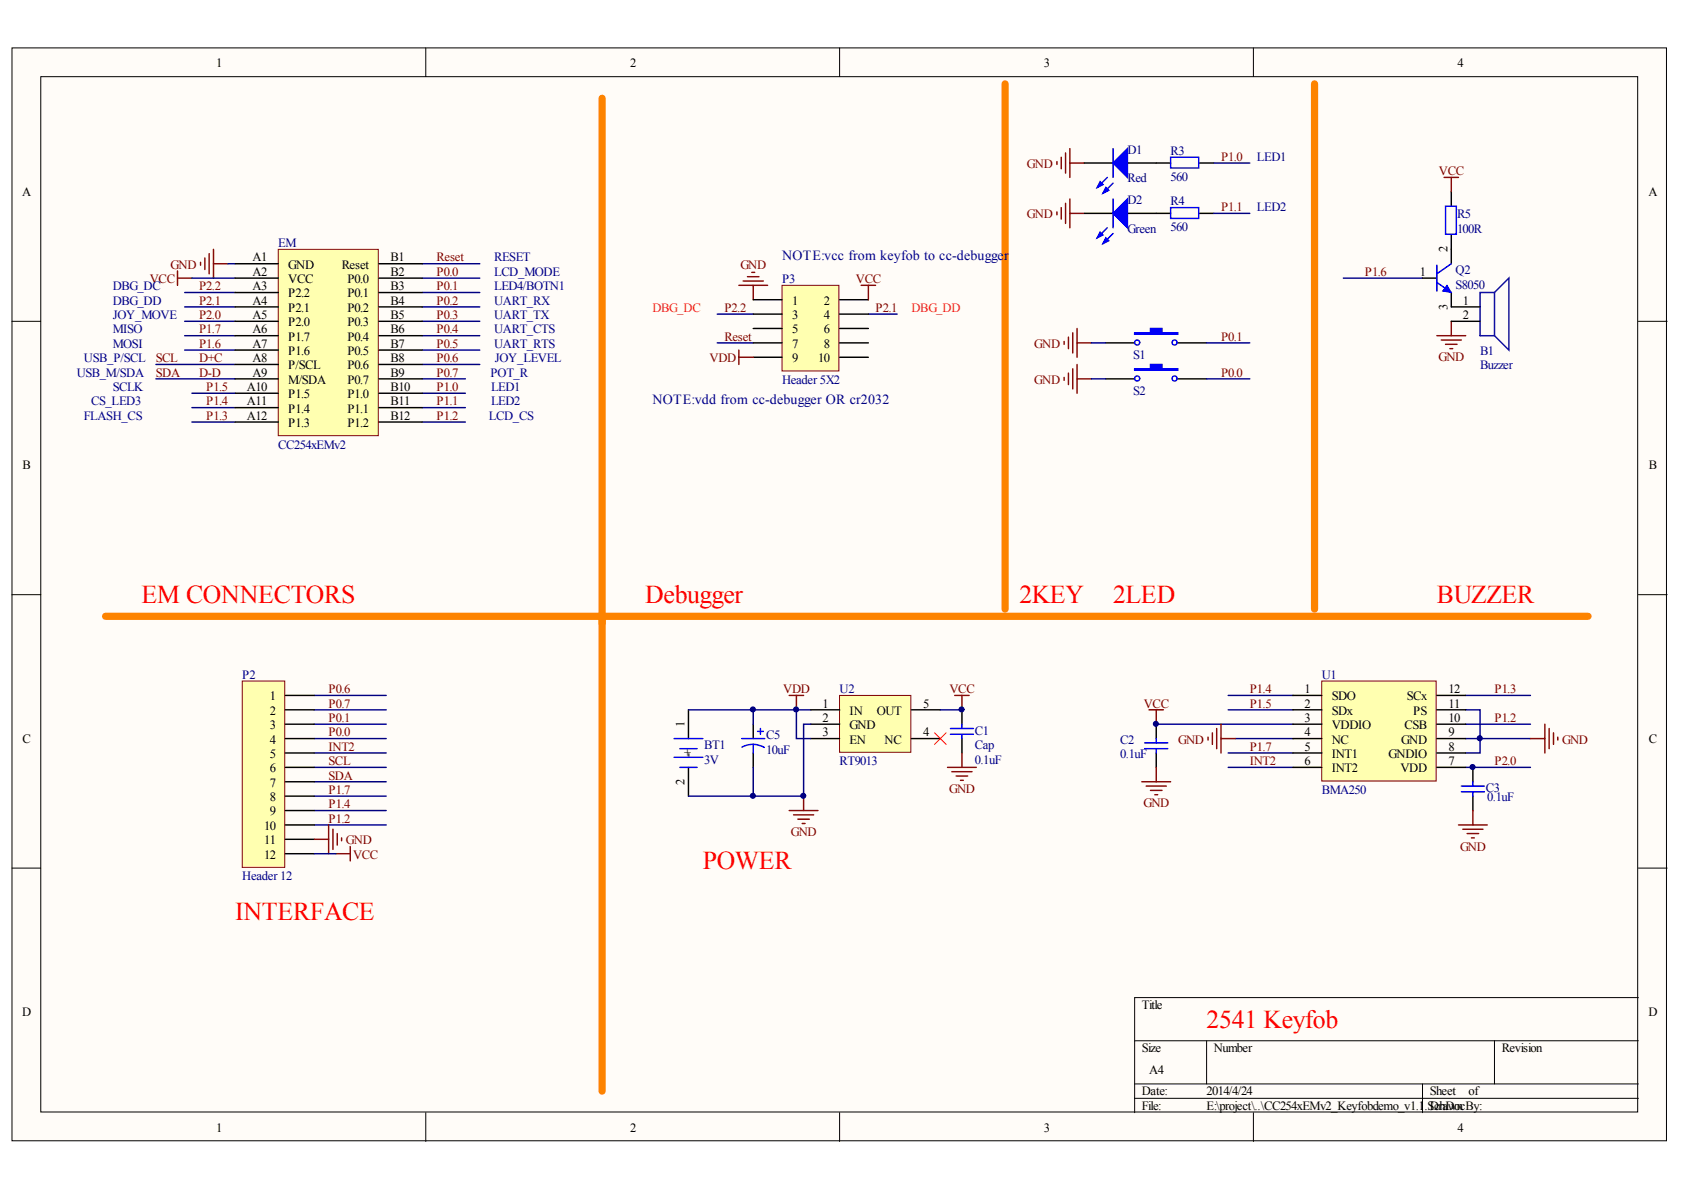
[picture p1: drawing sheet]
<svg xmlns="http://www.w3.org/2000/svg" width="297mm" height="210mm" viewBox="0 0 297 210" stroke-linecap="round" stroke-linejoin="round" font-family="sans-serif">
<defs><g id="words">
<g font-size="4.5" fill="#f00">
<text x="25" y="106.4">EM CONNECTORS</text>
<text x="113.8" y="106.4">Debugger</text>
<text x="179.8" y="106.4">2KEY</text>
<text x="196.3" y="106.4">2LED</text>
<text x="253.5" y="106.4">BUZZER</text>
<text x="124" y="153.4">POWER</text>
<text x="41.5" y="162.2">INTERFACE</text>
<text x="212.8" y="181.3">2541 Keyfob</text>
</g>
<g font-size="2.5" fill="#000080">
<text x="137.9" y="45.9">NOTE:vcc from keyfob to cc-debugger</text>
<text x="115.1" y="71.3">NOTE:vdd from cc-debugger OR cr2032</text>
</g>
<g font-size="2.2">
<text x="38.1" y="11.8">1</text>
<text x="111.1" y="11.8">2</text>
<text x="184.1" y="11.8">3</text>
<text x="257.1" y="11.8">4</text>
<text x="3.9" y="34.6">A</text>
<text x="290.8" y="34.6">A</text>
<text x="44.5" y="46.1">A1</text>
<text x="50.9" y="47.4">GND</text>
<text x="60.3" y="47.4">Reset</text>
<text x="68.9" y="46.1">B1</text>
<text x="255.3" y="44.5" transform="rotate(-90 255.3 44.5)">2</text>
<text x="44.5" y="48.7">A2</text>
<text x="44.5" y="51.2">A3</text>
<text x="44.5" y="53.7">A4</text>
<text x="50.9" y="49.9">VCC</text>
<text x="50.9" y="52.5">P2.2</text>
<text x="61.3" y="49.9">P0.0</text>
<text x="61.3" y="52.5">P0.1</text>
<text x="68.9" y="48.7">B2</text>
<text x="68.9" y="51.2">B3</text>
<text x="68.9" y="53.7">B4</text>
<text x="139.7" y="53.7">1</text>
<text x="145.3" y="53.7">2</text>
<text x="250.4" y="48.7">1</text>
<text x="258" y="53.7">1</text>
<text x="44.5" y="56.3">A5</text>
<text x="44.5" y="58.8">A6</text>
<text x="50.9" y="55">P2.1</text>
<text x="50.9" y="57.5">P2.0</text>
<text x="61.3" y="55">P0.2</text>
<text x="61.3" y="57.5">P0.3</text>
<text x="68.9" y="56.3">B5</text>
<text x="68.9" y="58.8">B6</text>
<text x="139.7" y="56.3">3</text>
<text x="139.7" y="58.8">5</text>
<text x="145.3" y="56.3">4</text>
<text x="145.3" y="58.8">6</text>
<text x="255.3" y="54.7" transform="rotate(-90 255.3 54.7)">3</text>
<text x="258" y="56.3">2</text>
<text x="44.5" y="61.4">A7</text>
<text x="44.5" y="63.9">A8</text>
<text x="50.9" y="60.1">P1.7</text>
<text x="50.9" y="62.6">P1.6</text>
<text x="50.9" y="65.2">P/SCL</text>
<text x="61.3" y="60.1">P0.4</text>
<text x="61.3" y="62.6">P0.5</text>
<text x="61.3" y="65.2">P0.6</text>
<text x="68.9" y="61.4">B7</text>
<text x="68.9" y="63.9">B8</text>
<text x="139.7" y="61.4">7</text>
<text x="139.7" y="63.9">9</text>
<text x="144.3" y="63.9">10</text>
<text x="145.3" y="61.4">8</text>
<text x="43.5" y="69">A10</text>
<text x="43.5" y="71.5">A11</text>
<text x="44.5" y="66.4">A9</text>
<text x="50.9" y="67.7">M/SDA</text>
<text x="50.9" y="70.2">P1.5</text>
<text x="61.3" y="67.7">P0.7</text>
<text x="61.3" y="70.2">P1.0</text>
<text x="68.9" y="66.4">B9</text>
<text x="68.9" y="69">B10</text>
<text x="68.9" y="71.5">B11</text>
<text x="43.5" y="74">A12</text>
<text x="50.9" y="72.8">P1.4</text>
<text x="50.9" y="75.3">P1.3</text>
<text x="61.3" y="72.8">P1.1</text>
<text x="61.3" y="75.3">P1.2</text>
<text x="68.9" y="74">B12</text>
<text x="4" y="82.8">B</text>
<text x="290.8" y="82.8">B</text>
<text x="47.6" y="123.5">1</text>
<text x="145.1" y="124.8">1</text>
<text x="162.8" y="124.8">5</text>
<text x="230.1" y="122.3">1</text>
<text x="230.1" y="124.8">2</text>
<text x="234.9" y="123.5">SDO</text>
<text x="248.1" y="123.5">SCx</text>
<text x="255.5" y="124.8">11</text>
<text x="255.5" y="122.3">12</text>
<text x="4" y="131">C</text>
<text x="47.6" y="126.1">2</text>
<text x="47.6" y="128.6">3</text>
<text x="47.6" y="131.2">4</text>
<text x="120.7" y="128.2" transform="rotate(-90 120.7 128.2)">1</text>
<text x="145.1" y="127.3">2</text>
<text x="145.1" y="129.9">3</text>
<text x="149.9" y="126.1">IN</text>
<text x="149.9" y="128.6">GND</text>
<text x="149.9" y="131.2">EN</text>
<text x="154.6" y="126.1">OUT</text>
<text x="156" y="131.2">NC</text>
<text x="162.8" y="129.9">4</text>
<text x="230.1" y="127.3">3</text>
<text x="230.1" y="129.9">4</text>
<text x="234.9" y="126.1">SDx</text>
<text x="234.9" y="128.6">VDDIO</text>
<text x="234.9" y="131.2">NC</text>
<text x="247.2" y="131.2">GND</text>
<text x="247.7" y="128.6">CSB</text>
<text x="249.3" y="126.1">PS</text>
<text x="255.5" y="129.9">9</text>
<text x="255.5" y="127.3">10</text>
<text x="290.8" y="131">C</text>
<text x="47.6" y="133.7">5</text>
<text x="47.6" y="136.2">6</text>
<text x="122" y="133.6" transform="rotate(-90 122 133.6)">-+</text>
<text x="230.1" y="132.4">5</text>
<text x="230.1" y="135">6</text>
<text x="234.9" y="133.7">INT1</text>
<text x="234.9" y="136.2">INT2</text>
<text x="244.9" y="133.7">GNDIO</text>
<text x="247" y="136.2">VDD</text>
<text x="255.5" y="135">7</text>
<text x="255.5" y="132.4">8</text>
<text x="47.6" y="138.8">7</text>
<text x="47.6" y="141.3">8</text>
<text x="47.6" y="143.8">9</text>
<text x="120.7" y="138.5" transform="rotate(-90 120.7 138.5)">2</text>
<text x="46.6" y="146.4">10</text>
<text x="46.6" y="148.9">11</text>
<text x="46.6" y="151.5">12</text>
<text x="3.9" y="179.2">D</text>
<text x="201.4" y="178">Title</text>
<text x="290.8" y="179.2">D</text>
<text x="201.4" y="185.6">Size</text>
<text x="214.1" y="185.6">Number</text>
<text x="264.9" y="185.6">Revision</text>
<text x="202.7" y="189.4">A4</text>
<text x="201.4" y="193.2">Date:</text>
<text x="201.4" y="195.7">File:</text>
<text x="212.8" y="193.2">2014/4/24</text>
<text x="212.8" y="195.7">E:\project\..\CC254xEMv2_Keyfobdemo_v1.1</text>
<text x="251.3" y="195.7">.SDchDocBy:</text>
<text x="252.2" y="193.2">Sheet</text>
<text x="253.7" y="195.7">rawn</text>
<text x="259" y="193.2">of</text>
<text x="38.1" y="199.6">1</text>
<text x="111.1" y="199.6">2</text>
<text x="184.1" y="199.6">3</text>
<text x="257.1" y="199.6">4</text>
</g>
<g font-size="2.2" fill="#800000">
<text x="181.1" y="29.6">GND</text>
<text x="215.4" y="28.4">P1.0</text>
<text x="253.8" y="30.9">VCC</text>
<text x="181.1" y="38.5">GND</text>
<text x="215.4" y="37.2">P1.1</text>
<text x="30.1" y="47.4">GND</text>
<text x="77" y="46.1">Reset</text>
<text x="130.6" y="47.4">GND</text>
<text x="26.4" y="49.9">VCC</text>
<text x="35.1" y="53.7">P2.1</text>
<text x="35.1" y="51.2">P2.2</text>
<text x="77" y="51.2">P0.1</text>
<text x="77" y="48.7">P0.0</text>
<text x="77" y="53.7">P0.2</text>
<text x="151" y="49.9">VCC</text>
<text x="240.8" y="48.7">P1.6</text>
<text x="35.1" y="56.3">P2.0</text>
<text x="35.1" y="58.8">P1.7</text>
<text x="77" y="56.3">P0.3</text>
<text x="77" y="58.8">P0.4</text>
<text x="127.8" y="55">P2.2</text>
<text x="154.4" y="55">P2.1</text>
<text x="27.5" y="63.9">SCL</text>
<text x="35.1" y="61.4">P1.6</text>
<text x="35.1" y="63.9">D+C</text>
<text x="77" y="61.4">P0.5</text>
<text x="77" y="63.9">P0.6</text>
<text x="125.2" y="63.9">VDD</text>
<text x="127.8" y="60.1">Reset</text>
<text x="182.4" y="61.4">GND</text>
<text x="215.4" y="60.1">P0.1</text>
<text x="253.7" y="63.7">GND</text>
<text x="27.5" y="66.4">SDA</text>
<text x="35.1" y="66.4">D-D</text>
<text x="36.4" y="71.5">P1.4</text>
<text x="36.4" y="69">P1.5</text>
<text x="77" y="66.4">P0.7</text>
<text x="77" y="69">P1.0</text>
<text x="77" y="71.5">P1.1</text>
<text x="182.4" y="67.7">GND</text>
<text x="215.4" y="66.4">P0.0</text>
<text x="36.4" y="74">P1.3</text>
<text x="77" y="74">P1.2</text>
<text x="58" y="122.3">P0.6</text>
<text x="58" y="124.8">P0.7</text>
<text x="138.2" y="122.3">VDD</text>
<text x="167.5" y="122.3">VCC</text>
<text x="201.8" y="124.8">VCC</text>
<text x="220.4" y="122.3">P1.4</text>
<text x="220.4" y="124.8">P1.5</text>
<text x="263.6" y="122.3">P1.3</text>
<text x="58" y="127.3">P0.1</text>
<text x="58" y="129.9">P0.0</text>
<text x="207.8" y="131.2">GND</text>
<text x="263.6" y="127.3">P1.2</text>
<text x="275.5" y="131.2">GND</text>
<text x="58" y="132.4">INT2</text>
<text x="58" y="135">SCL</text>
<text x="58" y="137.5">SDA</text>
<text x="220.4" y="132.4">P1.7</text>
<text x="220.4" y="135">INT2</text>
<text x="263.6" y="135">P2.0</text>
<text x="58" y="140">P1.7</text>
<text x="58" y="142.6">P1.4</text>
<text x="167.4" y="139.9">GND</text>
<text x="201.7" y="142.4">GND</text>
<text x="58" y="145.1">P1.2</text>
<text x="61" y="148.9">GND</text>
<text x="139.5" y="147.5">GND</text>
<text x="62.3" y="151.5">VCC</text>
<text x="257.5" y="150">GND</text>
</g>
<g font-size="2.2" fill="#000080">
<text x="198.9" y="27.1">D1</text>
<text x="206.5" y="27.3">R3</text>
<text x="221.7" y="28.4">LED1</text>
<text x="198.9" y="32.2">Red</text>
<text x="198.9" y="36">D2</text>
<text x="206.5" y="31.9">560</text>
<text x="198.9" y="41">Green</text>
<text x="206.5" y="40.8">560</text>
<text x="206.5" y="36.2">R4</text>
<text x="221.7" y="37.2">LED2</text>
<text x="257" y="41">100R</text>
<text x="257" y="38.5">R5</text>
<text x="49.1" y="43.6">EM</text>
<text x="87.2" y="46.1">RESET</text>
<text x="19.9" y="53.7">DBG_DD</text>
<text x="19.9" y="51.2">DBG_DC</text>
<text x="87.2" y="51.2">LED4/BOTN1</text>
<text x="87.2" y="48.7">LCD_MODE</text>
<text x="87.2" y="53.7">UART_RX</text>
<text x="137.9" y="49.9">P3</text>
<text x="256.8" y="48.4">Q2</text>
<text x="256.8" y="50.9">S8050</text>
<text x="19.9" y="56.3">JOY_MOVE</text>
<text x="19.9" y="58.8">MISO</text>
<text x="87.2" y="56.3">UART_TX</text>
<text x="87.2" y="58.8">UART_CTS</text>
<text x="14.8" y="63.9">USB_P/SCL</text>
<text x="19.9" y="61.4">MOSI</text>
<text x="87.2" y="61.4">UART_RTS</text>
<text x="87.3" y="63.9">JOY_LEVEL</text>
<text x="199.9" y="63.4">S1</text>
<text x="261.1" y="62.6">B1</text>
<text x="261.1" y="65.2">Buzzer</text>
<text x="13.5" y="66.4">USB_M/SDA</text>
<text x="16.1" y="71.5">CS_LED3</text>
<text x="19.9" y="69">SCLK</text>
<text x="86.5" y="66.4">POT_R</text>
<text x="86.6" y="69">LED1</text>
<text x="86.6" y="71.5">LED2</text>
<text x="137.9" y="67.7">Header 5X2</text>
<text x="199.9" y="69.7">S2</text>
<text x="14.8" y="74">FLASH_CS</text>
<text x="86.2" y="74">LCD_CS</text>
<text x="49.1" y="79.1">CC254xEMv2</text>
<text x="42.7" y="119.7">P2</text>
<text x="233.1" y="119.7">U1</text>
<text x="148.1" y="122.3">U2</text>
<text x="135.1" y="130.4">C5</text>
<text x="172" y="129.6">C1</text>
<text x="197.6" y="131.2">C2</text>
<text x="124.2" y="132.2">BT1</text>
<text x="124.2" y="134.7">3V</text>
<text x="135.1" y="132.9">10uF</text>
<text x="148.1" y="135">RT9013</text>
<text x="172" y="134.7">0.1uF</text>
<text x="172" y="132.2">Cap</text>
<text x="197.6" y="133.7">0.1uF</text>
<text x="233.1" y="140">BMA250</text>
<text x="262.1" y="139.8">C3</text>
<text x="262.3" y="141.3">0.1uF</text>
<text x="42.7" y="155.3">Header 12</text>
</g>
<g font-size="2.2" fill="#ee0e22">
<text x="115.1" y="55">DBG_DC</text>
<text x="160.8" y="55">DBG_DD</text>
</g>
</g></defs>
<g fill="#fffcf8" stroke="#000" stroke-width=".18">
<path d="M2.1 8.4h291.8v192.8h-291.8z"/>
<path d="M7.2 13.5h281.7v182.6h-281.7z"/>
</g>
<g fill="none" stroke="#000" stroke-width=".18">
<path d="M75.1 8.4v5.1M148.1 8.4v5.1M221.1 8.4v5.1M2.1 56.7h5.1M289 56.7h5.1M2.1 104.9h5.1M289 104.9h5.1M2.1 153.1h5.1M289 153.1h5.1M289 176h-88.9v20.3M75.1 196.3v5M148.1 196.3v5"/>
<path d="M200.1 183.6h88.9M200.1 191.2h88.9M200.1 193.7h88.9M212.8 183.6v7.6M221.1 196.3v5M250.9 191.2v5.1M263.6 183.6v7.6"/>
</g>
<g fill="none" stroke="#800000" stroke-width=".25">
<path d="M186.4 28.5v.5M186.4 37.4v.5M187.2 27.7v2.1M187.2 36.6v2.1M188 27v3.5M188 35.9v3.5M188.7 26.2v5.1M188.7 35.1v5.1M188.7 28.8h2.6M188.7 37.6h2.6M31.3 47.8v2.5M31.3 49.1h2.5"/>
<path d="M35.4 46.3v.5M36.1 45.5v2M36.9 44.7v3.6M37.7 44v5.1M37.7 46.5h2.5M188.5 59.5v2M189.2 58.7v3.6M190 57.9v5.1M253.5 59.2h5M254.2 60h3.6M256 56.7v2.5M187.7 60.2v.5"/>
<path d="M187.7 66.6v.5M188.5 65.8v2M189.2 65v3.6M190 64.3v5.1M190 60.5h2.5M190 66.8h2.5M255 60.7h2M255.7 61.5h.5M168.4 122.7h2.5M169.7 122.7v2.5M139.2 143h5.1M140 143.7h3.5"/>
<path d="M140.7 144.5h2.1M141.5 145.3h.5M141.7 140.4v2.6"/>
</g>
<g fill="none" stroke="#000080" stroke-width=".25">
<path d="M214.1 28.8h6.3M214.1 37.6h6.3M32.6 51.6h8.9M32.6 54.1h8.9M32.6 56.7h8.9M32.6 59.2h8.9M33.8 49.1h7.7M40.2 46.5h1.3M74.5 46.5h10.1M74.5 49.1h10.1M74.5 51.6h10.1M74.5 54.1h10.1"/>
<path d="M74.5 56.7h10.1M74.5 59.2h10.1M237 49.1h13.9M27.5 64.3h14M27.5 66.8h14M32.6 61.7h8.9M33.8 69.4h7.7M33.8 71.9h7.7M33.8 74.4h7.7M74.5 61.7h10.1M74.5 64.3h10.1M74.5 66.8h7.6"/>
<path d="M74.5 69.4h7.6M74.5 71.9h7.6M74.5 74.4h7.6M192.5 66.8h2.6M192.5 60.5h2.6M212.8 66.8h7.6M212.8 60.5h7.6M121.4 125.2h21.6M132.9 125.2v2.5M132.9 135.4v5"/>
</g>
<path d="M106.2 17.3v175.2M177.3 14.8v92.6M231.9 14.8v92.6M18.6 108.7h261.5" fill="none" stroke="#fd8300" stroke-width="1.3"/>
<g fill="none" stroke="#000" stroke-width=".25">
<path d="M203.9 28.8h2.6M203.9 37.6h2.6M211.6 28.8h2.5M211.6 37.6h2.5M256 54.1h5.1M256 56.7h5.1M195.1 60.5h5M195.1 66.8h5M207.8 60.5h5M207.8 66.8h5M121.4 125.2v5.1M121.4 135.4v5"/>
<path d="M132.9 127.7v2.6M132.9 132.8v2.6"/>
</g>
<g fill="none" stroke="#00f" stroke-width=".25">
<path d="M206.5 27.7h4.9v1.9h-4.9zM206.5 36.6h4.9v1.9h-4.9zM118.9 133.6h5.1M118.9 130.3h5.1M119.9 132.1h3.1M119.9 135.4h3.1M130.8 130.3h4.1M132.9 131.3l.8 .1 1.1 .4M132.9 131.3l-1.3 .2-.7 .3M132.9 131.3v1.5M133.6 129h1M134.1 128.5v1"/>
<circle cx="200.6" cy="60.4" r=".44"/>
<circle cx="200.6" cy="66.8" r=".44"/>
<circle cx="207.2" cy="60.4" r=".44"/>
<circle cx="207.2" cy="66.8" r=".44"/>
</g>
<g fill="#00f" stroke="#00f" stroke-width=".25">
<path d="M200.1 58.7h2.8v-.8h2.1v.8h2.8v.3h-7.7z" fill-rule="evenodd"/>
<path d="M200.1 65h2.8v-.7h2.1v.7h2.8v.3h-7.7z" fill-rule="evenodd"/>
</g>
<path d="M261.1 51.6h2.5v7.6h-2.5zM263.6 51.6l2.5-2.5v12.6l-2.5-2.5" fill="none" stroke="#0000b4" stroke-width=".25"/>
<path d="M148.1 122.7h12.6v10h-12.6z" fill="#ffffb0" stroke="#800000" stroke-width=".18"/>
<path d="M143 125.2h5.1M143 127.7h5.1M143 130.3h5.1M160.8 125.2h5.1M160.8 130.3h5.1M169.7 125.2v2.5M169.7 130.3v2.5M203.9 127.7v2.6M203.9 132.8v2.6M259.8 135.4v2.5M259.8 140.4v2.6" fill="none" stroke="#000" stroke-width=".25"/>
<g fill="none" stroke="#000080" stroke-width=".25">
<path d="M126.5 55.4h6.4M153.2 55.4h5M126.5 60.5h6.4M140.5 125.2v5.1h2.5M143 127.7h-1.3v12.7h-20.3M165.9 125.2h3.8M203.9 127.7h24.2M216.6 125.2h11.5M216.6 122.7h11.5M216.6 132.8h11.5M216.6 135.4h11.5M217.9 130.3h10.2"/>
<path d="M258.5 125.2h2.6v5.1h-2.6M258.5 122.7h11.5M258.5 135.4h11.5M258.5 127.7h11.5M270 130.3h-8.9v2.5h-2.6"/>
</g>
<path d="M167.6 128.5h4.1M167.6 129.5h4.1M169.7 127.7v.8M169.7 129.5v.8M201.9 131h4.1M201.9 132.1h4.1M203.9 130.3v.7M203.9 132.1v.7M257.8 138.7h4M257.8 139.7h4M259.8 137.9v.8M259.8 139.7v.7" fill="none" stroke="#00f" stroke-width=".25"/>
<g fill="none" stroke="#800000" stroke-width=".25">
<path d="M130.3 50.3h5.1M131.1 49.6h3.5M131.8 48.8h2.1M132.6 48h.5M132.9 50.3v2.6M139.2 122.7h2.5M140.5 122.7v2.5M167.1 135.4h5.1M167.9 136.1h3.6M168.7 136.9h2M169.4 137.6h.5M169.7 132.8v2.6"/>
<path d="M201.4 137.9h5.1M202.2 138.7h3.5M202.7 125.2h2.5M202.9 139.4h2.1M203.9 125.2v2.5M203.9 135.4v2.5M270 130.3h2.5M272.5 127.7v5.1M273.3 128.5v3.6M274 129.3v2M274.8 130v.5M203.7 140.2h.5"/>
<path d="M257.3 145.5h5M258 146.3h3.6M258.8 147h2M259.5 147.8h.6M259.8 143v2.5"/>
</g>
<path d="M233.1 120.1h20.2v17.7h-20.2z" fill="#ffffb0" stroke="#800000" stroke-width=".18"/>
<g fill="none" stroke="#000" stroke-width=".25">
<path d="M256 33.8v2.6M250.9 49.1h2.6M256 41.4v5.1M256 51.6v2.5M228.1 122.7h5M228.1 125.2h5M228.1 127.7h5M228.1 130.3h5M228.1 132.8h5M228.1 135.4h5M253.5 122.7h5M253.5 125.2h5"/>
<path d="M253.5 127.7h5M253.5 130.3h5M253.5 132.8h5M253.5 135.4h5"/>
</g>
<path d="M55.4 122.7h12.7M55.4 125.2h12.7M55.4 127.7h12.7M55.4 130.3h12.7M55.4 132.8h12.7M55.4 135.4h12.7M55.4 137.9h12.7M55.4 140.4h12.7M55.4 143h12.7M55.4 145.5h12.7" fill="none" stroke="#000080" stroke-width=".25"/>
<path d="M254.7 31.3h2.6M256 31.3v2.5M213.1 130v.5M213.8 129.3v2M214.6 128.5v3.6M215.4 127.7v5.1M215.4 130.3h2.5" fill="none" stroke="#800000" stroke-width=".25"/>
<path d="M255 36.4h1.9v4.9h-1.9zM253.5 49.8l2.5 1.8M253.5 46.8v4.5M256 46.5l-2.5 1.8" fill="none" stroke="#00f" stroke-width=".25"/>
<path d="M255.2 50.3l.8 1.3-1.5-.3z" fill="#00f" stroke="#00f" stroke-width=".18"/>
<path d="M164.8 129.3l2.1 2M166.9 129.3l-2.1 2" fill="none" stroke="#f00" stroke-width=".18"/>
<path d="M49.1 44h17.6v32.9h-17.6z" fill="#ffffb0" stroke="#800000" stroke-width=".18"/>
<g fill="none" stroke="#000" stroke-width=".25">
<path d="M41.5 46.5h7.6M41.5 49.1h7.6M41.5 51.6h7.6M41.5 54.1h7.6M41.5 56.7h7.6M41.5 59.2h7.6M66.9 46.5h7.6M66.9 49.1h7.6M66.9 51.6h7.6M66.9 54.1h7.6M66.9 56.7h7.6M66.9 59.2h7.6"/>
<path d="M41.5 61.7h7.6M41.5 64.3h7.6M41.5 66.8h7.6M41.5 69.4h7.6M41.5 71.9h7.6M41.5 74.4h7.6M66.9 61.7h7.6M66.9 64.3h7.6M66.9 66.8h7.6M66.9 69.4h7.6M66.9 71.9h7.6M66.9 74.4h7.6"/>
</g>
<path d="M42.7 120.1h7.5v32.9h-7.5z" fill="#ffffb0" stroke="#800000" stroke-width=".18"/>
<path d="M50.4 122.7h5M50.4 125.2h5M50.4 127.7h5M50.4 130.3h5M50.4 132.8h5M50.4 135.4h5M50.4 137.9h5M50.4 140.4h5M50.4 143h5M50.4 145.5h5M50.4 148h5M50.4 150.6h5" fill="none" stroke="#000" stroke-width=".25"/>
<path d="M55.4 148h2.6M58 145.5v5.1M58.7 146.3v3.5M59.2 150.6h2.6M59.5 147v2.1M60.3 147.8v.5M61.8 149.3v2.6" fill="none" stroke="#800000" stroke-width=".25"/>
<path d="M55.4 150.6h3.8" fill="none" stroke="#000080" stroke-width=".25"/>
<path d="M137.9 50.3h10.1v15.1h-10.1z" fill="#ffffb0" stroke="#800000" stroke-width=".18"/>
<g fill="none" stroke="#000" stroke-width=".25">
<path d="M191.3 28.8h5M191.3 37.6h5M198.9 28.8h5M198.9 37.6h5M132.9 52.9h5M132.9 55.4h5M132.9 57.9h5M148.1 52.9h5.1M148.1 55.4h5.1M148.1 57.9h5.1M132.9 60.5h5M132.9 63h5"/>
<path d="M148.1 60.5h5.1M148.1 63h5.1"/>
</g>
<path d="M151.9 50.3h2.5M153.2 50.3v2.6M130.3 61.7v2.6M130.3 63h2.6" fill="none" stroke="#800000" stroke-width=".25"/>
<g fill="#00f" stroke="#00f" stroke-width=".25">
<path d="M196.3 28.8l2.6-2.6v5.1z"/>
<path d="M194 32.1l.6 .5-1.1 .5z"/>
<path d="M195.1 33.1l.5 .5-1 .5z"/>
<path d="M196.3 37.6l2.6-2.5v5.1z"/>
<path d="M194 40.9l.6 .5-1.1 .6z"/>
<path d="M195.1 42l.5 .5-1 .5z"/>
</g>
<path d="M195.3 31.3l-1.8 1.8M196.3 32.3l-1.7 1.8M196.3 26.2v5.1M196.3 35.1v5.1M195.3 40.2l-1.8 1.8M196.3 41.2l-1.7 1.8" fill="none" stroke="#00f" stroke-width=".25"/>
<g fill="#000080" stroke="#000080" stroke-width=".18">
<circle cx="132.8" cy="140.4" r=".44"/>
<circle cx="132.8" cy="125.1" r=".44"/>
<circle cx="140.4" cy="125.1" r=".44"/>
<circle cx="141.7" cy="140.4" r=".44"/>
<circle cx="169.6" cy="125.1" r=".44"/>
<circle cx="203.9" cy="127.7" r=".44"/>
<circle cx="259.7" cy="135.3" r=".44"/>
<circle cx="261" cy="130.2" r=".44"/>
</g>
<use href="#words"/>
</svg>
